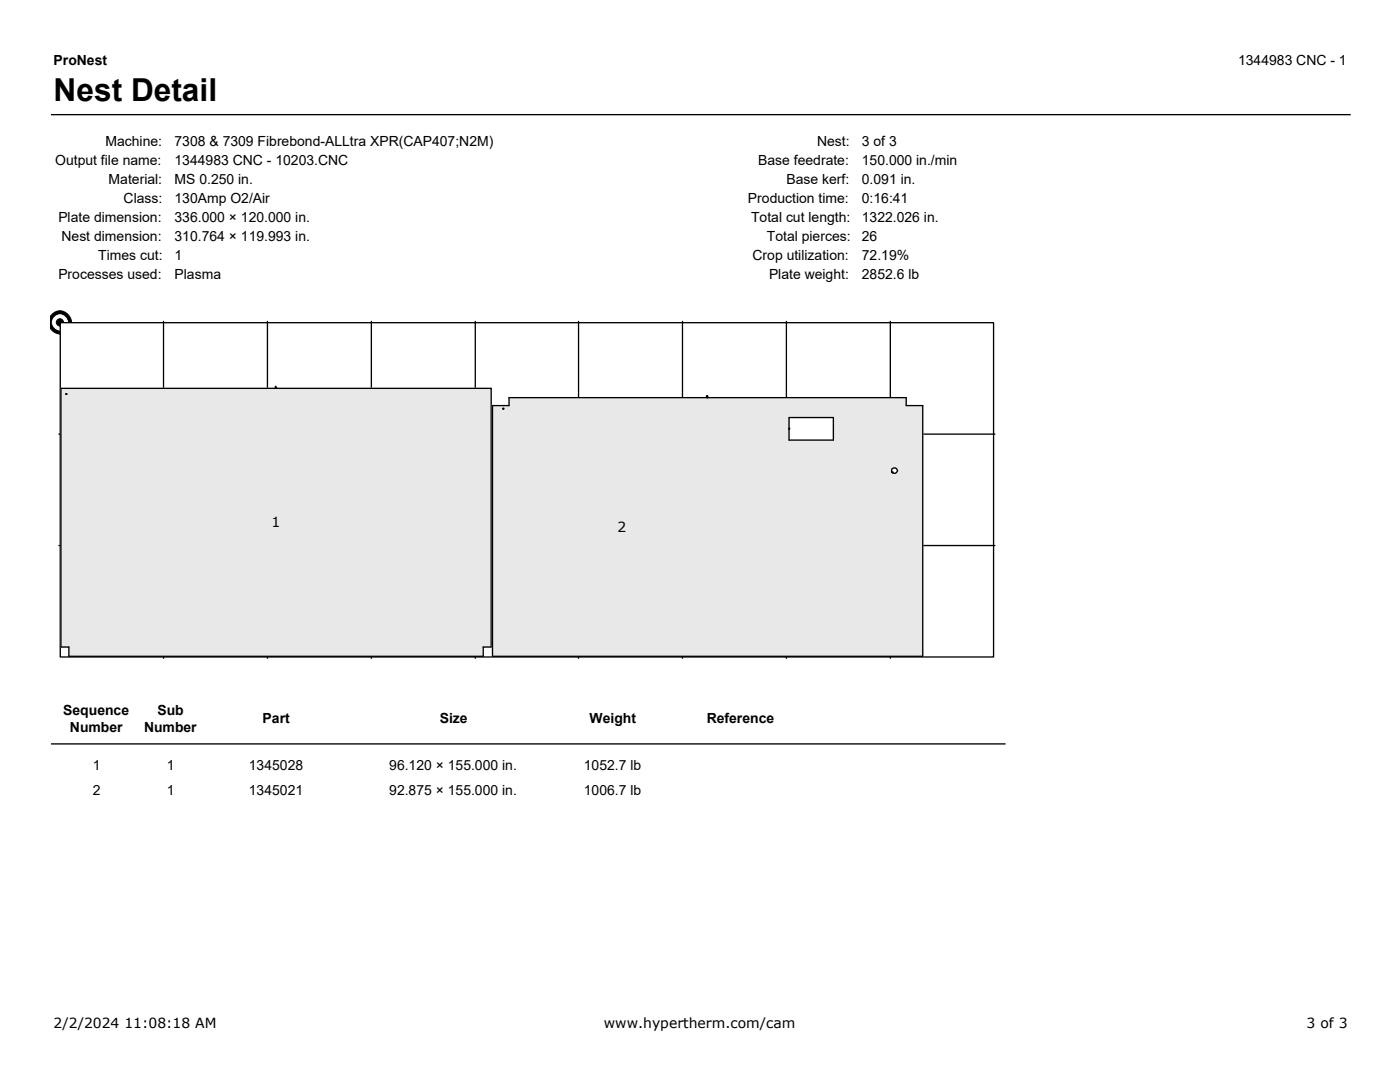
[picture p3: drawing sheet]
<svg xmlns="http://www.w3.org/2000/svg" width="279mm" height="216mm" viewBox="0 0 279 216" stroke-linecap="round" stroke-linejoin="round" font-family="sans-serif">
<defs><g id="words">
<text font-size="6.3" x="10.7" y="20.1">Nest Detail</text>
<g font-size="2.8">
<text x="10.7" y="13.1">ProNest</text>
<text x="247.1" y="13.1">1344983 CNC - 1</text>
<text x="21.1" y="29">Machine:</text>
<text x="34.8" y="29">7308 &amp; 7309 Fibrebond-ALLtra XPR(CAP407;N2M)</text>
<text x="163.1" y="29">Nest:</text>
<text x="172" y="29">3 of 3</text>
<text x="11" y="32.8">Output file name:</text>
<text x="34.8" y="32.9">1344983 CNC - 10203.CNC</text>
<text x="151.3" y="32.9">Base feedrate:</text>
<text x="172" y="32.9">150.000 in./min</text>
<text x="21.7" y="36.7">Material:</text>
<text x="24.7" y="40.5">Class:</text>
<text x="34.8" y="36.7">MS 0.250 in.</text>
<text x="34.8" y="40.5">130Amp O2/Air</text>
<text x="149.3" y="40.5">Production time:</text>
<text x="157" y="36.7">Base kerf:</text>
<text x="172" y="36.7">0.091 in.</text>
<text x="172" y="40.5">0:16:41</text>
<text x="11.6" y="44.3">Plate dimension:</text>
<text x="34.8" y="44.3">336.000 × 120.000 in.</text>
<text x="149.9" y="44.3">Total cut length:</text>
<text x="172" y="44.3">1322.026 in.</text>
<text x="12.3" y="48.1">Nest dimension:</text>
<text x="19.6" y="51.8">Times cut:</text>
<text x="34.8" y="48.1">310.764 × 119.993 in.</text>
<text x="34.8" y="51.9">1</text>
<text x="150.2" y="51.9">Crop utilization:</text>
<text x="153" y="48.1">Total pierces:</text>
<text x="172" y="48.1">26</text>
<text x="172" y="51.9">72.19%</text>
<text x="11.6" y="55.7">Processes used:</text>
<text x="34.8" y="55.7">Plasma</text>
<text x="153.5" y="55.7">Plate weight:</text>
<text x="172" y="55.7">2852.6 lb</text>
<text x="54.2" y="105.2">1</text>
<text x="123.3" y="106.1">2</text>
<text x="12.6" y="142.6">Sequence</text>
<text x="31.4" y="142.6">Sub</text>
<text x="14" y="146">Number</text>
<text x="28.7" y="146">Number</text>
<text x="52.4" y="144.3">Part</text>
<text x="87.8" y="144.3">Size</text>
<text x="117.7" y="144.3">Weight</text>
<text x="141" y="144.3">Reference</text>
<text x="18.5" y="153.6">1</text>
<text x="33.3" y="153.6">1</text>
<text x="49.7" y="153.6">1345028</text>
<text x="77.7" y="153.6">96.120 × 155.000 in.</text>
<text x="116.5" y="153.6">1052.7 lb</text>
<text x="18.5" y="158.7">2</text>
<text x="33.3" y="158.7">1</text>
<text x="49.7" y="158.7">1345021</text>
<text x="77.7" y="158.7">92.875 × 155.000 in.</text>
<text x="116.5" y="158.7">1006.7 lb</text>
<text x="10.7" y="205.2">2/2/2024 11:08:18 AM</text>
<text x="120.5" y="205.2">www.hypertherm.com/cam</text>
<text x="260.8" y="205.2">3 of 3</text>
</g>
</g></defs>
<path d="M10.2 22.9h259.4" fill="none" stroke="#000" stroke-width=".26"/>
<g fill="#000" stroke="#000" stroke-width=".2">
<path d="M10.4 62.7a2.28 2.28 0 0 1 3.2 0 2.28 2.28 0 0 1 0 3.2 2.28 2.28 0 0 1-3.2 0l-.3-.5v-2.2z" fill-rule="evenodd"/>
<circle cx="12" cy="64.3" r=".72"/>
</g>
<circle cx="12" cy="64.3" r="1.5" fill="#fff" stroke="#fff" stroke-width=".2"/>
<path d="M12 64.4h186.3v66.7h-186.3z" fill-rule="evenodd" fill="#fff" stroke="#000" stroke-width=".26"/>
<g fill="none" stroke="#000" stroke-width=".26">
<path d="M12.2 77.5h85.8v51.6h-1.6v1.9h-82.7v-1.9h-1.5zM13.2 78.6v.1zM13.2 78.6l.1 .1zM13.2 78.7h.1M32.6 64.1v13.4M53.4 64.1v13.4M55.1 77.1h-.1v.4h.2v-.1M74.1 64.1v13.4M94.9 64.1v13.4M115.5 64.1v15.1M136.2 64.1v15.1M141.2 78.9l-.2 .2 .1 .2h.3v-.1"/>
<path d="M156.9 64.1v15.1M177.7 64.1v15.1M11.8 86.6h.2M12 86.6h.1M98.3 80.9h3.3v-1.6h79.3v1.6h3.3v50.1h-85.9zM100.4 81.6v-.1l.1 .1M100.4 81.5l.1 .1zM100.4 81.6h.1M157.5 85.6v-.2l.1 .2M157.5 83.3h8.8v4.5h-8.8zM178.1 94.3h.1M178.2 94.2l-.1 .1"/>
<path d="M184.3 86.6h14.3M11.8 108.9h.2M12 108.9h.1M184.3 108.9h14.3M32.6 131v.4M53.4 131v.4M74.1 131v.4M94.9 131v.4M115.5 131v.4M136.2 131v.4M156.9 131v.4M177.7 131v.4"/>
<path d="M10.2 148.4h190.5"/>
<circle cx="178.5" cy="93.9" r=".56"/>
</g>
<g fill="#e8e8e8" stroke="#e8e8e8" stroke-width=".26">
<path d="M13.2 78.6l.1 .1zM12.2 77.5h85.8v51.6h-1.6v1.9h-82.7v-1.9h-1.5z" fill-rule="evenodd"/>
<path d="M177.9 93.9a.6 .6 0 0 0 1.2 0 .6 .6 0 0 0-1.2 0zM157.5 83.3v4.5h8.8v-4.5zM100.4 81.5l.1 .1zM98.3 80.9h3.3v-1.6h79.3v1.6h3.3v50.1h-85.9z" fill-rule="evenodd"/>
</g>
<use href="#words"/>
</svg>
